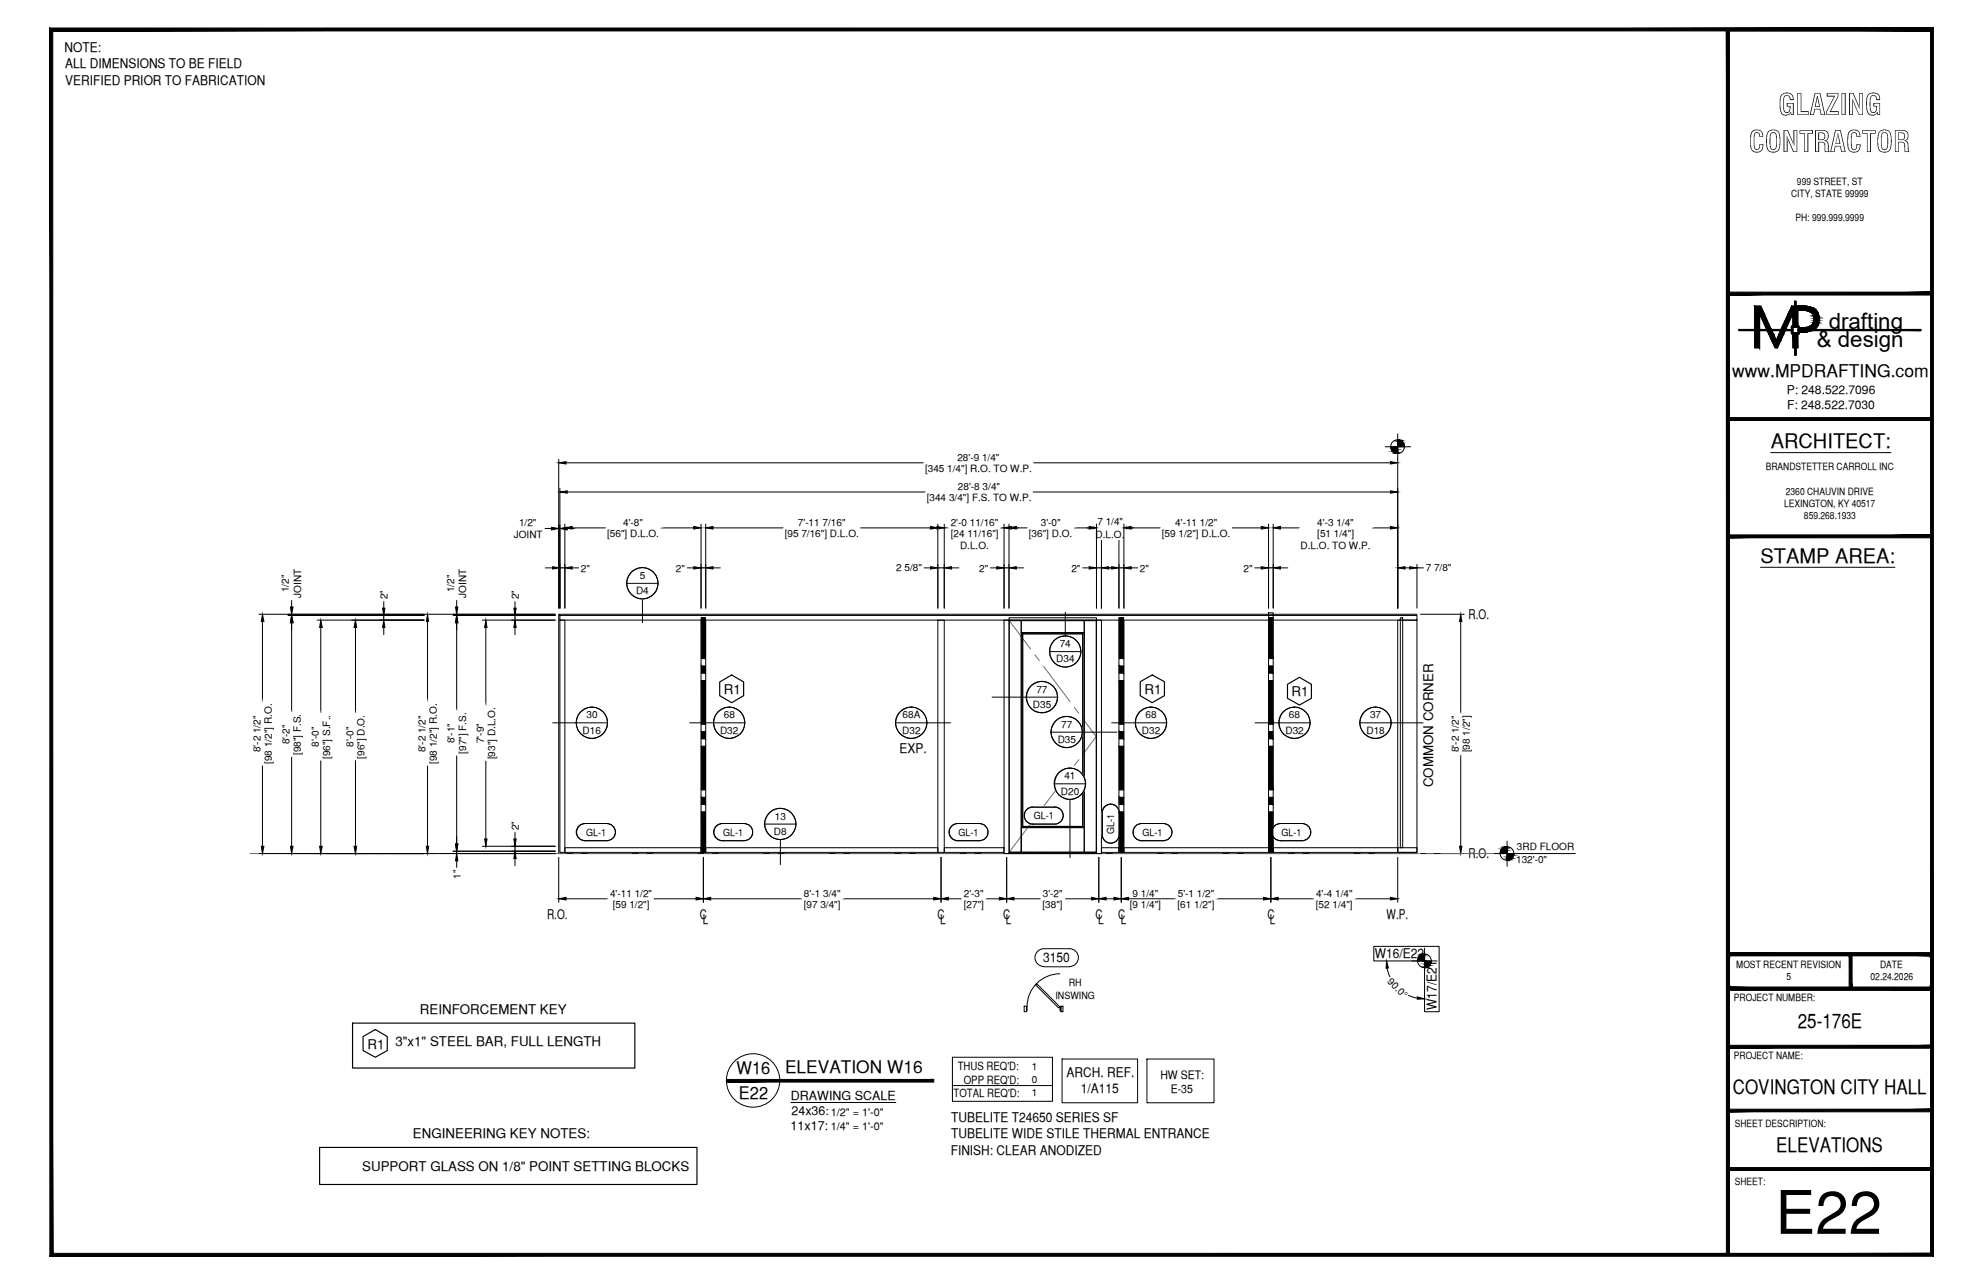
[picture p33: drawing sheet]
<svg xmlns="http://www.w3.org/2000/svg" width="432mm" height="279mm" viewBox="0 0 432 279" stroke-linecap="round" stroke-linejoin="round" font-family="sans-serif">
<defs><g id="words">
<text font-size="13.1" x="386.6" y="268.5">E22</text>
<g font-size="6.3">
<text x="387.2" y="25">GLAZING</text>
<text x="380.8" y="33.1">CONTRACTOR</text>
</g>
<g font-size="4.9">
<text x="398.2" y="71.5">drafting</text>
<text x="395.6" y="75.5">&amp; design</text>
</g>
<g font-size="4.4">
<text x="385.6" y="97.5">ARCHITECT:</text>
<text x="383.3" y="122.5">STAMP AREA:</text>
<text x="391.5" y="223.7">25-176E</text>
<text x="377.3" y="238.1">COVINGTON CITY HALL</text>
<text x="386.8" y="250.7">ELEVATIONS</text>
</g>
<g font-size="3.8">
<text x="377.2" y="82">www.MPDRAFTING.com</text>
<text x="160.4" y="233.8">W16</text>
<text x="170.9" y="233.6">ELEVATION W16</text>
<text x="160.9" y="239.1">E22</text>
</g>
<g font-size="2.9">
<text x="14" y="11.2">NOTE:</text>
<text x="14.2" y="14.8">ALL DIMENSIONS TO BE FIELD</text>
<text x="14.2" y="18.4">VERIFIED PRIOR TO FABRICATION</text>
<text x="319.8" y="134.7">R.O.</text>
<text x="157.6" y="150.9">R1</text>
<text x="249.2" y="150.9">R1</text>
<text x="281.2" y="151.4">R1</text>
<text x="195.8" y="163.8">EXP.</text>
<text x="312" y="171.3" transform="rotate(-90 312 171.3)">COMMON CORNER</text>
<text x="319.8" y="186.7">R.O.</text>
<text x="119.1" y="200">R.O.</text>
<text x="152.4" y="200">C</text>
<text x="153" y="201.1">L</text>
<text x="204.2" y="200">C</text>
<text x="204.7" y="201.1">L</text>
<text x="218.4" y="200">C</text>
<text x="219" y="201.1">L</text>
<text x="238.6" y="200">C</text>
<text x="239.1" y="201.1">L</text>
<text x="243.5" y="200">C</text>
<text x="244" y="201.1">L</text>
<text x="276" y="200">C</text>
<text x="276.5" y="201.1">L</text>
<text x="301.9" y="200">W.P.</text>
<text x="227.1" y="209.4">3150</text>
<text x="299.3" y="208.5">W16/E22</text>
<text x="91.4" y="220.7">REINFORCEMENT KEY</text>
<text x="312.8" y="219.8" transform="rotate(-90 312.8 219.8)">W17/E21</text>
<text x="86.1" y="227.7">3&quot;x1&quot; STEEL BAR, FULL LENGTH</text>
<text x="80" y="228.2">R1</text>
<text x="232.2" y="234.4">ARCH. REF.</text>
<text x="235.3" y="237.9">1/A115</text>
<text x="207.1" y="244.1">TUBELITE T24650 SERIES SF</text>
<text x="89.9" y="247.7">ENGINEERING KEY NOTES:</text>
<text x="207" y="251.3">FINISH: CLEAR ANODIZED</text>
<text x="207.1" y="247.6">TUBELITE WIDE STILE THERMAL ENTRANCE</text>
<text x="78.9" y="254.8">SUPPORT GLASS ON 1/8&quot; POINT SETTING BLOCKS</text>
</g>
<g font-size="2.7">
<text x="172.2" y="239.3">DRAWING SCALE</text>
<text x="172.1" y="245.9">11x17:</text>
<text x="172.3" y="242.6">24x36:</text>
</g>
<g font-size="2.6">
<text x="389.1" y="85.8">P: 248.522.7096</text>
<text x="389.1" y="89">F: 248.522.7030</text>
</g>
<g font-size="2.5">
<text x="208.5" y="232.9">THUS REQ'D:</text>
<text x="207.6" y="238.6">TOTAL REQ'D:</text>
<text x="209.9" y="235.8">OPP REQ'D:</text>
<text x="252.7" y="234.7">HW SET:</text>
<text x="255" y="237.8">E-35</text>
</g>
<g font-size="2.4">
<text x="180.9" y="242.8">1/2&quot; = 1'-0&quot;</text>
<text x="180.9" y="245.9">1/4&quot; = 1'-0&quot;</text>
</g>
<g font-size="2.2">
<text x="391.3" y="40.2">999 STREET, ST</text>
<text x="390" y="42.9">CITY, STATE 99999</text>
<text x="391" y="48.2">PH: 999.999.9999</text>
<text x="208.5" y="100.3">28'-9 1/4&quot;</text>
<text x="201.4" y="102.7">[345 1/4&quot;] R.O. TO W.P.</text>
<text x="208.6" y="106.6">28'-8 3/4&quot;</text>
<text x="384.5" y="102.3">BRANDSTETTER CARROLL INC</text>
<text x="388.9" y="107.6">2360 CHAUVIN DRIVE</text>
<text x="201.8" y="109.1">[344 3/4&quot;] F.S. TO W.P.</text>
<text x="388.5" y="110.3">LEXINGTON, KY 40517</text>
<text x="392.8" y="113">859.268.1933</text>
<text x="111.9" y="117.1">JOINT</text>
<text x="113" y="114.4">1/2&quot;</text>
<text x="132.2" y="116.8">[56&quot;] D.L.O.</text>
<text x="135.7" y="114.4">4'-8&quot;</text>
<text x="170.9" y="116.8">[95 7/16&quot;] D.L.O.</text>
<text x="173.7" y="114.4">7'-11 7/16&quot;</text>
<text x="207" y="114.4">2'-0 11/16&quot;</text>
<text x="207" y="116.8">[24 11/16&quot;]</text>
<text x="209" y="119.5">D.L.O.</text>
<text x="224" y="116.8">[36&quot;] D.O.</text>
<text x="226.6" y="114.4">3'-0&quot;</text>
<text x="238.6" y="117">D.L.O.</text>
<text x="239" y="114.3">7 1/4&quot;</text>
<text x="253" y="116.8">[59 1/2&quot;] D.L.O.</text>
<text x="255.9" y="114.4">4'-11 1/2&quot;</text>
<text x="283.2" y="119.5">D.L.O. TO W.P.</text>
<text x="286.8" y="114.4">4'-3 1/4&quot;</text>
<text x="286.8" y="116.8">[51 1/4&quot;]</text>
<text x="126.5" y="124.4">2&quot;</text>
<text x="139.3" y="126">5</text>
<text x="147.2" y="124.4">2&quot;</text>
<text x="195.1" y="124.3">2 5/8&quot;</text>
<text x="213.2" y="124.4">2&quot;</text>
<text x="233.3" y="124.4">2&quot;</text>
<text x="248.2" y="124.4">2&quot;</text>
<text x="270.8" y="124.4">2&quot;</text>
<text x="310.5" y="124.3">7 7/8&quot;</text>
<text x="62.9" y="128.9" transform="rotate(-90 62.9 128.9)">1/2&quot;</text>
<text x="65.6" y="130.1" transform="rotate(-90 65.6 130.1)">JOINT</text>
<text x="84.4" y="130.4" transform="rotate(-90 84.4 130.4)">2&quot;</text>
<text x="98.9" y="128.9" transform="rotate(-90 98.9 128.9)">1/2&quot;</text>
<text x="101.5" y="130.1" transform="rotate(-90 101.5 130.1)">JOINT</text>
<text x="113" y="130.4" transform="rotate(-90 113 130.4)">2&quot;</text>
<text x="138.5" y="129.3">D4</text>
<text x="230.8" y="140.8">74</text>
<text x="230" y="144.1">D34</text>
<text x="224.9" y="154.1">D35</text>
<text x="225.7" y="150.7">77</text>
<text x="63.1" y="162" transform="rotate(-90 63.1 162)">8'-2&quot;</text>
<text x="99" y="161.7" transform="rotate(-90 99 161.7)">8'-1&quot;</text>
<text x="105.3" y="161.7" transform="rotate(-90 105.3 161.7)">7'-9&quot;</text>
<text x="126.9" y="159.6">D16</text>
<text x="127.7" y="156.3">30</text>
<text x="156.8" y="159.6">D32</text>
<text x="157.6" y="156.3">68</text>
<text x="196.5" y="159.6">D32</text>
<text x="196.5" y="156.3">68A</text>
<text x="230.3" y="161.7">D35</text>
<text x="231.1" y="158.4">77</text>
<text x="248.7" y="159.6">D32</text>
<text x="249.4" y="156.3">68</text>
<text x="279.9" y="159.6">D32</text>
<text x="280.7" y="156.3">68</text>
<text x="297.6" y="159.6">D18</text>
<text x="298.3" y="156.3">37</text>
<text x="56.7" y="163.7" transform="rotate(-90 56.7 163.7)">8'-2 1/2&quot;</text>
<text x="59.2" y="166.2" transform="rotate(-90 59.2 166.2)">[98 1/2&quot;] R.O.</text>
<text x="65.5" y="164.3" transform="rotate(-90 65.5 164.3)">[98&quot;] F.S.</text>
<text x="69.4" y="162.5" transform="rotate(-90 69.4 162.5)">8'-0&quot;</text>
<text x="71.9" y="165.2" transform="rotate(-90 71.9 165.2)">[96&quot;] S.F..</text>
<text x="77" y="162.5" transform="rotate(-90 77 162.5)">8'-0&quot;</text>
<text x="79.4" y="165.1" transform="rotate(-90 79.4 165.1)">[96&quot;] D.O.</text>
<text x="92.6" y="163.7" transform="rotate(-90 92.6 163.7)">8'-2 1/2&quot;</text>
<text x="95.1" y="166.2" transform="rotate(-90 95.1 166.2)">[98 1/2&quot;] R.O.</text>
<text x="101.5" y="164" transform="rotate(-90 101.5 164)">[97&quot;] F.S.</text>
<text x="107.8" y="165.2" transform="rotate(-90 107.8 165.2)">[93&quot;] D.L.O.</text>
<text x="317.6" y="163.7" transform="rotate(-90 317.6 163.7)">8'-2 1/2&quot;</text>
<text x="320" y="163.7" transform="rotate(-90 320 163.7)">[98 1/2&quot;]</text>
<text x="231" y="172.9">D20</text>
<text x="231.8" y="169.6">41</text>
<text x="168.7" y="178.4">13</text>
<text x="225.1" y="178.2">GL-1</text>
<text x="113" y="180.7" transform="rotate(-90 113 180.7)">2&quot;</text>
<text x="127.6" y="181.9">GL-1</text>
<text x="157.5" y="181.9">GL-1</text>
<text x="168.5" y="181.7">D8</text>
<text x="208.7" y="181.9">GL-1</text>
<text x="242.6" y="181.4" transform="rotate(-90 242.6 181.4)">GL-1</text>
<text x="248.8" y="181.9">GL-1</text>
<text x="279" y="181.9">GL-1</text>
<text x="330.3" y="185">3RD FLOOR</text>
<text x="100.3" y="191.2" transform="rotate(-90 100.3 191.2)">1&quot;</text>
<text x="330.1" y="187.7">132'-0&quot;</text>
<text x="132.8" y="195.1">4'-11 1/2&quot;</text>
<text x="133.4" y="197.5">[59 1/2&quot;]</text>
<text x="175" y="197.5">[97 3/4&quot;]</text>
<text x="175.1" y="195.1">8'-1 3/4&quot;</text>
<text x="209.9" y="195.1">2'-3&quot;</text>
<text x="209.9" y="197.5">[27&quot;]</text>
<text x="227" y="197.5">[38&quot;]</text>
<text x="227.1" y="195.1">3'-2&quot;</text>
<text x="246" y="197.5">[9 1/4&quot;]</text>
<text x="246.6" y="195.1">9 1/4&quot;</text>
<text x="256.4" y="197.5">[61 1/2&quot;]</text>
<text x="256.5" y="195.1">5'-1 1/2&quot;</text>
<text x="286.5" y="197.5">[52 1/4&quot;]</text>
<text x="286.6" y="195.1">4'-4 1/4&quot;</text>
<text x="232.7" y="214.6">RH</text>
<text x="302" y="213.7" transform="rotate(45 302 213.7)">90.0°</text>
<text x="378.1" y="210.6">MOST RECENT REVISION</text>
<text x="389" y="213.3">5</text>
<text x="407.3" y="213.2">02.24.2026</text>
<text x="409.4" y="210.6">DATE</text>
<text x="229.8" y="217.3">INSWING</text>
<text x="377.6" y="217.8">PROJECT NUMBER:</text>
<text x="224.7" y="232.8">1</text>
<text x="377.6" y="230.4">PROJECT NAME:</text>
<text x="224.7" y="235.7">0</text>
<text x="224.7" y="238.4">1</text>
<text x="377.8" y="245.2">SHEET DESCRIPTION:</text>
<text x="377.8" y="257.9">SHEET:</text>
</g>
</g></defs>
<!-- layer: COMPONENTS -->
<path d="M121.9 133.9h186.6" fill="none" stroke="#fff" stroke-width=".22"/>
<path d="M121.9 133.9v1h186.6zM121.9 133.9h186.6v1z" fill="#fff" stroke="#fff" stroke-width=".22"/>
<g fill="none" stroke="#000" stroke-width=".22">
<path d="M121.9 133.9h186.6v1h-186.6zM121.9 134.9h1.1v50.6h-1.1zM152.7 134.9h1v50.6h-1zM204.2 134.9h1.4v50.6h-1.4zM218.6 134.9h1.1v50.8h-1.1zM219.7 134.4h19.1v.5h-19.1zM238.8 134.9h1v50.8h-1zM243.6 134.9h1.1v50.6h-1.1zM276.2 133.3h1v52.2h-1zM304.4 134.9h4.1v50.6h-4.1zM123 184.5h29.7v1h-29.7zM153.7 184.5h50.5v1h-50.5z"/>
<path d="M205.6 184.5h13v1h-13zM239.8 184.5h3.8v1h-3.8zM244.7 184.5h31.5v1h-31.5zM277.2 184.5h27.2v1h-27.2zM304.4 184.5h4.1v1h-4.1z"/>
</g>
<!-- layer: ROUGH OPENING -->
<path d="M308.5 133.7h-186.8v52h186.8" fill="none" stroke="#000" stroke-width=".22"/>
<!-- layer: GLASS -->
<path d="M222.7 137.9h13.1v41.9h-13.1zM304.9 134.4h.5v50.1h-.5z" fill="none" stroke="#000" stroke-width=".22"/>
<!-- layer: DIM -->
<g fill="none" stroke="#000" stroke-width=".22">
<path d="M121.7 99.9v32.4M304.4 99.9v32.4M118.5 115h1.6M121.7 115h.2M121.9 106.3v26M123 114v18.3M123.3 100.7h77.9M123.5 107.1h78M123.5 115h1.6M124.6 114.9h7.4M143.7 114.9h7.4M152.7 114v18.3"/>
<path d="M153.7 114v18.3M155.3 114.9h15.3M187.3 114.9h16.7M204.2 114v18.3M205.6 114.9h1.1M205.6 114v18.3M217.7 114.9h.9M218.6 114v18.3M219.7 114v18.3M220.2 114.9h3.6M224.8 107.1h78M224.9 100.7h77.9"/>
<path d="M233.7 114.9h4.6M238.8 114v18.3M239.8 114.9h3.8M239.8 114v18.3M243.6 114v18.3M244.7 114v18.3M245.2 114.9h7.5M268.2 114.9h6.4M276.2 114v18.3M277.2 114v18.3M278.8 114.9h4.2M298.6 114.9h4.2"/>
<path d="M56.4 133.7h64.5M57.1 135.3v17.6M62.7 133.9h29.6M63.5 130.5v1.6M63.5 133.7v.2M63.5 135.5v19.6M69.1 134.9h23.2M69.8 136.5v18.8M77.4 136.5v18.9M83.6 130.7v1.6M83.6 133.9v1M83.6 136.5v1.6"/>
<path d="M93.1 135.3v17.6M98.7 133.9h22.2M99.4 130.5v1.6M99.4 133.7v.2M99.4 135.5v19.3M105 134.9h15.9M105.8 136.5v17.2M112.1 130.7v1.6M112.1 133.9v1M112.1 136.5v1.6M118.7 123.6h1.6M121.9 123.6h1.1"/>
<path d="M124.6 123.6h1.6M149.5 123.6h1.6M152.7 123.6h1M155.3 123.6h1.5M201 123.6h1.6M204.2 123.6h1.4M207.2 123.6h1.6M215.5 123.6h1.5M218.6 123.6h1.1M221.3 123.6h1.6M235.6 123.6h1.6M238.8 123.6h1"/>
<path d="M240.5 123.6h2.5M243.6 123.6h1.1M246.3 123.6h1.6M273 123.6h1.6M276.2 123.6h1M278.8 123.6h1.6M305.9 123.6h1.1M308.5 122.8v9.5M308.5 123.6h1.6M309.3 133.7h9.5M318.1 135.3v20.1M57.1 166.5v17.6"/>
<path d="M63.5 164.6v19.5M69.8 165.4v18.7M77.4 165.4v18.7M93.1 166.5v17.6M99.4 164.3v19.3M105.8 165.5v17.1M318.1 164v20.1M56.4 185.7h64.5M98.7 185.2h22.2M99.4 185.2v.5M99.4 187.3v1.6M105 184.1h15.9"/>
<path d="M112.1 181v1.6M112.1 184.1v1.1M112.1 186.8v1.6M121.7 186.6v9.7M123.3 195.6h9.2M142.3 195.6h9.3M153.2 186.6v9.7M154.7 195.6h20.1M183.3 195.6h20M204.9 186.6v9.7M206.5 195.6h3M214.5 195.6h3.1"/>
<path d="M219.2 186.6v9.7M220.8 195.6h6M231.7 195.6h6M239.3 186.6v9.7M240.9 195.6h1.7M244.2 195.6h12M244.2 186.6v9.7M264.7 195.6h10.4M276.7 186.6v9.7M278.3 195.6h8M294.8 195.6h8M304.4 186.6v9.7"/>
<path d="M309.3 185.7h9.5M302 210.7l.6 1.8M306.7 216.6l1.9 .6"/>
</g>
<g fill="#000" stroke="#000" stroke-width=".22">
<path d="M120.1 114.7l1.6 .3-1.6 .3zM121.7 100.7l1.6-.2v.5zM121.9 107.1l1.6-.3v.5zM121.9 115l1.6-.3v.6zM123 114.9l1.6-.3v.5zM151.1 114.6l1.6 .3-1.6 .2zM153.7 114.9l1.6-.3v.5zM202.6 114.6l1.6 .3-1.6 .2zM204 114.6l1.6 .3-1.6 .2zM218.6 114.9l1.6-.3v.5zM219.7 114.9l1.6-.3v.5zM237.2 114.6l1.6 .3-1.6 .2z"/>
<path d="M238.3 114.6l1.5 .3-1.5 .2zM243.6 114.9l1.6-.3v.5zM244.7 114.9l1.6-.3v.5zM274.6 114.6l1.6 .3-1.6 .2zM277.2 114.9l1.6-.3v.5zM302.8 100.5l1.6 .2-1.6 .3zM302.8 106.8l1.6 .3-1.6 .2zM302.8 114.6l1.6 .3-1.6 .2zM57.1 133.7l.4 1.6h-.6zM63.5 133.9l.3 1.6h-.6zM63.2 132.1h.6l-.3 1.6zM69.8 134.9l.4 1.6h-.6z"/>
<path d="M77.4 134.9l.3 1.6h-.6zM83.6 134.9l.2 1.6h-.5zM83.3 132.3h.5l-.2 1.6zM93.1 133.7l.2 1.6h-.5zM99.4 133.9l.3 1.6h-.5zM99.2 132.1h.5l-.3 1.6zM105.8 134.9l.2 1.6h-.5zM112.1 134.9l.3 1.6h-.5zM111.9 132.3h.5l-.3 1.6zM120.3 123.3l1.6 .3-1.6 .2zM123 123.6l1.6-.3v.5zM151.1 123.3l1.6 .3-1.6 .2z"/>
<path d="M153.7 123.6l1.6-.3v.5zM202.6 123.3l1.6 .3-1.6 .2zM205.6 123.6l1.6-.3v.5zM217 123.3l1.6 .3-1.6 .2zM219.7 123.6l1.6-.3v.5zM237.2 123.3l1.6 .3-1.6 .2zM239.8 123.6l1.6-.3v.5zM242.1 123.3l1.5 .3-1.5 .2zM244.7 123.6l1.6-.3v.5zM274.6 123.3l1.6 .3-1.6 .2zM277.2 123.6l1.6-.3v.5zM304.4 123.6l1.5-.3v.5z"/>
<path d="M307 123.3l1.5 .3-1.5 .2zM318.1 133.7l.2 1.6h-.5zM56.9 184.1h.6l-.4 1.6zM63.2 184.1h.6l-.3 1.6zM69.6 184.1h.6l-.4 1.6zM77.1 184.1h.6l-.3 1.6zM92.8 184.1h.5l-.2 1.6zM99.2 183.6h.5l-.3 1.6zM99.4 185.7l.3 1.6h-.5zM105.5 182.6h.5l-.2 1.5zM112.1 185.2l.3 1.6h-.5zM111.9 182.6h.5l-.3 1.5z"/>
<path d="M121.7 195.6l1.6-.3v.5zM151.6 195.3l1.6 .3-1.6 .2zM153.2 195.6l1.5-.3v.5zM203.3 195.3l1.6 .3-1.6 .2zM204.9 195.6l1.6-.3v.5zM217.6 195.3l1.6 .3-1.6 .2zM219.2 195.6l1.6-.3v.5zM237.7 195.3l1.6 .3-1.6 .2zM239.3 195.6l1.6-.3v.5zM242.6 195.3l1.6 .3-1.6 .2zM244.2 195.6l1.5-.3v.5zM275.1 195.3l1.6 .3-1.6 .2z"/>
<path d="M276.7 195.6l1.6-.3v.5zM302.8 195.3l1.6 .3-1.6 .2zM317.8 184.1h.5l-.2 1.6zM301.9 209.1l.4 1.5-.5 .1zM308.6 216.9l1.6 .5h-1.6z"/>
</g>
<g fill="#fff" stroke="#fff" stroke-width=".22">
<path d="M208.2 98.3v2.4l9.7-2.4zM208.2 100.7l9.7-2.4v2.4z"/>
<path d="M201.2 100.7v2.9l23.7-2.9zM201.2 103.6l23.7-2.9v2.9z"/>
<path d="M208.3 104.6v2.5l9.8-2.5zM208.3 107.1l9.8-2.5v2.5z"/>
<path d="M201.5 107.1v2.8l23.3-2.8zM201.5 109.9l23.3-2.8v2.8z"/>
<path d="M111.5 112.5v5l7-5zM111.5 117.5l7-5v5z"/>
<path d="M310.1 122.4v2.4l6.3-2.4zM310.1 124.8l6.3-2.4v2.4z"/>
<path d="M286.5 112.4v2.5l8.6-2.5zM286.5 114.9l8.6-2.5v2.5z"/>
<path d="M283 114.9v5.1l15.6-5.1zM283 120l15.6-5.1v5.1z"/>
<path d="M206.7 112.4v2.5l11-2.5zM206.7 114.9l11-2.5v2.5z"/>
<path d="M206.7 114.9v5.1l11-5.1zM206.7 120l11-5.1v5.1z"/>
<path d="M126.2 122.4v2.4l2.6-2.4zM126.2 124.8l2.6-2.4v2.4z"/>
<path d="M135.3 112.4v2.5l5-2.5zM135.3 114.9l5-2.5v2.5z"/>
<path d="M132 114.9v2.8l11.7-2.8zM132 117.7l11.7-2.8v2.8z"/>
<path d="M173.5 112.4v2.5l11-2.5zM173.5 114.9l11-2.5v2.5z"/>
<path d="M170.6 114.9v2.8l16.7-2.8zM170.6 117.7l16.7-2.8v2.8z"/>
<path d="M194.8 122.4v2.4l6.2-2.4zM194.8 124.8l6.2-2.4v2.4z"/>
<path d="M146.9 122.4v2.4l2.6-2.4zM146.9 124.8l2.6-2.4v2.4z"/>
<path d="M286.3 193.1v2.5l8.5-2.5zM286.3 195.6l8.5-2.5v2.5z"/>
<path d="M286.3 195.6v2.8l8.5-2.8zM286.3 198.4l8.5-2.8v2.8z"/>
<path d="M132.5 193.1v2.5l9.8-2.5zM132.5 195.6l9.8-2.5v2.5z"/>
<path d="M133.2 195.6v2.8l8.5-2.8zM133.2 198.4l8.5-2.8v2.8z"/>
<path d="M209.5 193.1v2.5l5-2.5zM209.5 195.6l5-2.5v2.5z"/>
<path d="M209.6 195.6v2.8l4.9-2.8zM209.6 198.4l4.9-2.8v2.8z"/>
<path d="M174.8 193.1v2.5l8.5-2.5zM174.8 195.6l8.5-2.5v2.5z"/>
<path d="M174.8 195.6v2.8l8.5-2.8zM174.8 198.4l8.5-2.8v2.8z"/>
<path d="M315.7 155.4v8.6h2.4zM315.7 155.4h2.4v8.6z"/>
<path d="M318.1 155.4v8.6h2.8zM318.1 155.4h2.8v8.6z"/>
<path d="M212.9 122.4v2.4l2.6-2.4zM212.9 124.8l2.6-2.4v2.4z"/>
<path d="M226.8 193.1v2.5l4.9-2.5zM226.8 195.6l4.9-2.5v2.5z"/>
<path d="M226.8 195.6v2.8l4.9-2.8zM226.8 198.4l4.9-2.8v2.8z"/>
<path d="M238.4 112.3v5.1l6.7-5.1zM238.4 117.4l6.7-5.1v5.1z"/>
<path d="M233 122.4v2.4l2.6-2.4zM233 124.8l2.6-2.4v2.4z"/>
<path d="M246.3 193.1v2.5l6.2-2.5zM246.3 195.6l6.2-2.5v2.5z"/>
<path d="M245.7 195.6v2.8l7.4-2.8zM245.7 198.4l7.4-2.8v2.8z"/>
<path d="M255.6 112.4v2.5l9.8-2.5zM255.6 114.9l9.8-2.5v2.5z"/>
<path d="M252.7 114.9v2.8l15.5-2.8zM252.7 117.7l15.5-2.8v2.8z"/>
<path d="M247.9 122.4v2.4l2.6-2.4zM247.9 124.8l2.6-2.4v2.4z"/>
<path d="M256.2 193.1v2.5l8.5-2.5zM256.2 195.6l8.5-2.5v2.5z"/>
<path d="M256.2 195.6v2.8l8.5-2.8zM256.2 198.4l8.5-2.8v2.8z"/>
<path d="M270.4 122.4v2.4l2.6-2.4zM270.4 124.8l2.6-2.4v2.4z"/>
<path d="M98.3 188.9v2.5h2.3zM98.3 188.9h2.3v2.5z"/>
<path d="M111 178.4v2.6h2.3zM111 178.4h2.3v2.6z"/>
<path d="M226.3 112.4v2.5l5-2.5zM226.3 114.9l5-2.5v2.5z"/>
<path d="M223.8 114.9v2.8l9.9-2.8zM223.8 117.7l9.9-2.8v2.8z"/>
<path d="M90.7 155.4v8.6h2.4zM90.7 155.4h2.4v8.6z"/>
<path d="M93.1 152.9v13.6h2.9zM93.1 152.9h2.9v13.6z"/>
<path d="M97 157.1v5h2.4zM97 157.1h2.4v5z"/>
<path d="M99.4 154.8v9.5h3zM99.4 154.8h3v9.5z"/>
<path d="M96.9 123.4v7.1h5.1zM96.9 123.4h5.1v7.1z"/>
<path d="M111 128.1v2.6h2.3zM111 128.1h2.3v2.6z"/>
<path d="M103.4 157.1v5h2.4zM103.4 157.1h2.4v5z"/>
<path d="M105.8 153.7v11.8h2.9zM105.8 153.7h2.9v11.8z"/>
<path d="M54.7 155.4v8.6h2.4zM54.7 155.4h2.4v8.6z"/>
<path d="M57.1 152.9v13.6h3zM57.1 152.9h3v13.6z"/>
<path d="M61.1 157.4v4.9h2.4zM61.1 157.4h2.4v4.9z"/>
<path d="M63.5 155.1v9.5h2.9zM63.5 155.1h2.9v9.5z"/>
<path d="M61 123.4v7.1h5zM61 123.4h5v7.1z"/>
<path d="M82.4 128.1v2.6h2.4zM82.4 128.1h2.4v2.6z"/>
<path d="M67.4 157.9v4.9h2.4zM67.4 157.9h2.4v4.9z"/>
<path d="M69.8 155.3v10.1h3zM69.8 155.3h3v10.1z"/>
<path d="M74.9 157.9v4.9h2.5zM74.9 157.9h2.5v4.9z"/>
<path d="M77.4 155.4v10h2.9zM77.4 155.4h2.9v10z"/>
</g>
<!-- layer: SYMBOLS -->
<g fill="#000" stroke="#000" stroke-width=".22">
<path d="M304.4 95.7l.2 .1zM303.8 98.6h.6zM327.9 184.3h.3zM328.2 187.1h.5l-.3 .2zM309.9 207.6h.3zM310.2 210.5h.5z"/>
<path d="M302.9 97.2h1.5l-1.5 .3zM302.9 97.5h1.5v-.3z"/>
<path d="M302.9 97.5h1.5l-1.4 .2zM303 97.7h1.4v-.2z"/>
<path d="M303 97.7h1.4l-1.3 .2zM303.1 97.9h1.3v-.2z"/>
<path d="M303.1 97.9h1.3l-1.2 .3zM303.2 98.2h1.2v-.3z"/>
<path d="M303.2 98.2h1.2l-1 .2zM303.4 98.4h1v-.2z"/>
<path d="M303.4 98.4h1l-.7 .1zM303.7 98.5h.7v-.1z"/>
<path d="M303.7 98.5h.7l-.6 .1zM303.8 98.6h.6v-.1z"/>
<path d="M304.1 98.7h.3zM304.1 98.7l.3-.1z"/>
<path d="M304.4 95.8h.2zM304.4 95.8h.5z"/>
<path d="M304.4 95.8h.5zM304.4 95.9h.7z"/>
<path d="M304.4 95.9h.7l-.7 .2zM304.4 96.1h.9l-.2-.2z"/>
<path d="M304.4 96.1h.9l-.9 .2zM304.4 96.3h1.1l-.2-.2z"/>
<path d="M304.4 96.3h1.1l-1.1 .2zM304.4 96.5h1.3l-.2-.2z"/>
<path d="M304.4 96.5h1.3l-1.3 .2zM304.4 96.7h1.4l-.1-.2z"/>
<path d="M304.4 96.7h1.4l-1.4 .3zM304.4 97h1.4v-.3z"/>
<path d="M304.4 97h1.4l-1.4 .2zM304.4 97.2h1.5l-.1-.2z"/>
<path d="M327.9 184.3h.3zM327.7 184.3h.5z"/>
<path d="M327.7 184.3l.5 .2v-.2zM327.4 184.5l.3-.2 .5 .2z"/>
<path d="M327.4 184.5l.8 .2v-.2zM327.2 184.7l.2-.2 .8 .2z"/>
<path d="M327.2 184.7l1 .1v-.1zM327 184.8l.2-.1 1 .1z"/>
<path d="M327 184.8l1.2 .2v-.2zM327 184.8l1.2 .2h-1.4z"/>
<path d="M326.8 185l1.4 .2v-.2zM326.8 185l1.4 .2h-1.4z"/>
<path d="M326.8 185.2l1.4 .3v-.3zM326.8 185.2l1.4 .3h-1.5z"/>
<path d="M326.7 185.5l1.5 .2v-.2zM326.7 185.5l1.5 .2h-1.6z"/>
<path d="M328.2 187.3h.2zM328.2 187.1l.2 .2h-.2z"/>
<path d="M328.2 187.1h.7zM328.2 187.1h.5z"/>
<path d="M328.2 186.9l.7 .2 .2-.2zM328.2 186.9l.7 .2h-.7z"/>
<path d="M328.2 186.8l.9 .1 .2-.1zM328.2 186.8l.9 .1h-.9z"/>
<path d="M328.2 186.5l1.1 .3 .1-.3zM328.2 186.5l1.1 .3h-1.1z"/>
<path d="M328.2 186.2l1.2 .3 .2-.3zM328.2 186.2l1.2 .3h-1.2z"/>
<path d="M328.2 185.7l1.4 .4v-.4zM328.2 185.7l1.4 .4h-1.4z"/>
<path d="M328.2 186.1l1.4 .1v-.1zM328.2 186.1l1.4 .1h-1.4z"/>
<path d="M309.9 207.6l.3 .1zM309.7 207.7h.5z"/>
<path d="M309.7 207.7l.5 .1zM309.4 207.8h.8z"/>
<path d="M309.4 207.8l.8 .2v-.2zM309.4 207.8l.8 .2h-1z"/>
<path d="M309.2 208l1 .2v-.2zM309.2 208l1 .2h-1.1z"/>
<path d="M309.1 208.2l1.1 .1v-.1zM309.1 208.2l1.1 .1h-1.3z"/>
<path d="M308.9 208.3l1.3 .3v-.3zM308.9 208.3l1.3 .3h-1.4z"/>
<path d="M308.8 208.6l1.4 .3v-.3zM308.8 208.6l1.4 .3h-1.5z"/>
<path d="M308.7 208.9l1.5 .2v-.2zM308.7 208.9l1.5 .2h-1.5z"/>
<path d="M310.2 210.6h.3zM310.2 210.5l.3 .1z"/>
<path d="M310.2 210.4l.5 .1 .3-.1zM310.2 210.4l.5 .1h-.5z"/>
<path d="M310.2 210.2l.8 .2 .1-.2zM310.2 210.2l.8 .2h-.8z"/>
<path d="M310.2 210.1l.9 .1 .2-.1zM310.2 210.1l.9 .1h-.9z"/>
<path d="M310.2 209.8l1.1 .3 .2-.3zM310.2 209.8l1.1 .3h-1.1z"/>
<path d="M310.2 209.6l1.3 .2 .1-.2zM310.2 209.6l1.3 .2h-1.3z"/>
<path d="M310.2 209.1l1.5 .3v-.3zM310.2 209.1l1.5 .3h-1.5z"/>
<path d="M310.2 209.4l1.4 .2 .1-.2zM310.2 209.4l1.4 .2h-1.4z"/>
<path d="M158.2 234.9v.6l45.1-.6zM158.2 235.5l45.1-.6v.6z"/>
</g>
<g fill="none" stroke="#000" stroke-width=".22">
<path d="M301.6 97.2h5.5M304.4 94.4v5.5M136.5 126.9h6.8M125.5 157.3h6.8M155.4 157.3h6.8M195 157.3h6.9M216 151.7h14.3M228.6 141.8h6.8M228.9 159.3h14.3M247.3 157.3h6.8M278.5 157.3h6.8M296.1 157.3h6.9"/>
<path d="M127.3 179.2a1.87 1.87 0 0 0-1.8 1.9 1.87 1.87 0 0 0 1.8 1.8M127.4 179.2h4.7a1.87 1.87 0 0 1 1.9 1.9 1.87 1.87 0 0 1-1.9 1.8h-4.7M162 179.2a1.87 1.87 0 0 1 1.9 1.9 1.87 1.87 0 0 1-1.9 1.8M162.1 179.2h-4.8a1.87 1.87 0 0 0-1.9 1.9 1.87 1.87 0 0 0 1.9 1.8h4.8M166.5 179.3h6.9M208.5 179.2a1.87 1.87 0 0 0-1.9 1.9 1.87 1.87 0 0 0 1.9 1.8M208.5 179.2h4.8a1.87 1.87 0 0 1 1.8 1.9 1.87 1.87 0 0 1-1.8 1.8h-4.8M224.9 175.6a1.87 1.87 0 0 0-1.9 1.9 1.87 1.87 0 0 0 1.9 1.8M224.9 175.6h4.8M229.6 170.6h6.8M229.6 175.6a1.87 1.87 0 0 1 1.9 1.9 1.87 1.87 0 0 1-1.9 1.8h-4.7M240 176.8a1.87 1.87 0 0 1 1.8-1.9 1.87 1.87 0 0 1 1.9 1.9"/>
<path d="M240 176.8v4.8M243.7 176.8v4.8a1.87 1.87 0 0 1-1.9 1.9 1.87 1.87 0 0 1-1.8-1.9M248.6 179.2a1.87 1.87 0 0 0-1.9 1.9 1.87 1.87 0 0 0 1.9 1.8M248.6 179.2h4.7a1.87 1.87 0 0 1 1.9 1.9 1.87 1.87 0 0 1-1.9 1.8h-4.7M278.8 179.2a1.87 1.87 0 0 0-1.9 1.9 1.87 1.87 0 0 0 1.9 1.8M278.8 179.2h4.8a1.87 1.87 0 0 1 1.8 1.9 1.87 1.87 0 0 1-1.8 1.8h-4.8M325.4 185.7h17.6M328.2 183v5.5M307.4 209.1h5.5M310.2 206.3v5.5M207.4 230.1h21.8v9.5h-21.8zM207.4 236.2h21.8"/>
<circle cx="304.3" cy="97.2" r="1.49"/>
<circle cx="139.9" cy="126.9" r="3.4"/>
<circle cx="128.9" cy="157.3" r="3.4"/>
<circle cx="158.8" cy="157.3" r="3.4"/>
<circle cx="198.4" cy="157.3" r="3.4"/>
<circle cx="226.9" cy="151.7" r="3.4"/>
<circle cx="231.9" cy="141.8" r="3.4"/>
<circle cx="232.3" cy="159.3" r="3.4"/>
<circle cx="250.6" cy="157.3" r="3.4"/>
<circle cx="281.8" cy="157.3" r="3.4"/>
<circle cx="299.5" cy="157.3" r="3.4"/>
<circle cx="169.9" cy="179.3" r="3.4"/>
<circle cx="233" cy="170.5" r="3.4"/>
<circle cx="328.1" cy="185.7" r="1.49"/>
<circle cx="310.2" cy="209.1" r="1.49"/>
<circle cx="164" cy="235.1" r="5.8"/>
</g>
<!-- layer: MEDIUM_2 -->
<g fill="none" stroke="#000" stroke-width=".22">
<path d="M219.8 135.1h2.6v50.3v-5.3h13.7v5.3h-16.3zM222.4 135.1h13.7v2.6h-13.7zM222.4 137.7h.3v42.4h-.3zM222.7 137.7h13.1v.2h-13.1zM235.8 137.7h.3v42.4h-.3zM236.1 135.1h2.6v50.3h-2.6zM222.7 179.8h13.1v.3h-13.1zM219.7 185.5h19.1v.2h-19.1zM223 218.9h.5v1.3h-.5zM223.5 219.1h.1v.9h-.1zM225.5 214.3l.2-.2 5.1 5-.3 .2zM230.8 211.9a7.1 7.1 0 0 0-7.2 7.1"/>
<path d="M230.8 219.1h.2v.9h-.2zM231 218.9h.5v1.3h-.5zM299.1 205.9h14.3v14.3h-3.2v-11.1h-11.1zM172.2 239.9h22.9"/>
</g>
<!-- layer: GRID LINES -->
<g fill="none" stroke="#6c6c6c" stroke-width=".22">
<path d="M54.4 185.7h11.7M67.7 185.7h1.6M70.9 185.7h9.5M82 185.7h1.6M85.2 185.7h9.5M96.3 185.7h1.6M99.4 185.7h9.6M110.6 185.7h1.5M113.7 185.7h9.6M124.8 185.7h1.6M128 185.7h9.5M139.1 185.7h1.6"/>
<path d="M142.3 185.7h9.5M153.4 185.7h1.6M156.6 185.7h9.5M167.7 185.7h1.6M170.9 185.7h9.5M182 185.7h1.6M185.2 185.7h9.5M196.3 185.7h1.6M199.5 185.7h9.5M210.6 185.7h1.6M213.7 185.7h9.6M224.9 185.7h1.5"/>
<path d="M228 185.7h9.6M239.1 185.7h1.6M242.3 185.7h9.5M253.4 185.7h1.6M256.6 185.7h9.5M267.7 185.7h1.6M270.9 185.7h9.5M282 185.7h1.6M285.2 185.7h9.5M296.3 185.7h1.6M299.5 185.7h9.5M310.6 185.7h1.6"/>
<path d="M313.8 185.7h11.6"/>
</g>
<!-- layer: LIGHT_1 -->
<path d="M219.8 135.1l4.6 6.1M225.4 142.5l.9 1.3M227.3 145l5.7 7.7M233.9 153.9l1 1.3M235.8 156.5l2.9 3.8-2.8 3.7M224.4 179.3l-4.6 6.1M226.3 176.7l-.9 1.3M233 167.8l-5.7 7.7M234.9 165.3l-1 1.3" fill="none" stroke="#6c6c6c" stroke-width=".22"/>
<!-- layer: DETAIL TAG -->
<path d="M139.9 123.5l.9 .1M232 138.4l.9 .1M128.9 153.9l.9 .1M158.8 153.9l.8 .1M198.4 153.9l.9 .1M250.6 153.9l.9 .1M281.9 153.9l.9 .1M299.5 153.9l-.9 .1M169.9 175.9l.9 .1M233 167.1l.9 .2" fill="none" stroke="#fff" stroke-width=".22"/>
<g fill="#fff" stroke="#fff" stroke-width=".22">
<path d="M230.3 144.7l1.7 .5zM230.3 144.7l2.6 .3-.9 .2zM229.6 144.2l.7 .5 2.6 .3zM229.6 144.2l4.1 .5-.8 .3zM229 143.4l.6 .8 4.1 .5zM229 143.4l5.4 .8-.7 .5zM228.7 142.7l.3 .7 5.4 .8zM228.7 142.7l6.2 .7-.5 .8zM228.6 141.8l.1 .9 6.2 .7zM228.6 141.8l6.7 .9-.4 .7zM228.7 140.9l-.1 .9 6.7 .9zM228.7 140.9l6.7 .9-.1 .9zM229 140.1l-.3 .8 6.7 .9zM229 140.1l6.3 .8 .1 .9zM229.6 139.4l-.6 .7 6.3 .8zM229.6 139.4l5.3 .7 .4 .8zM229.6 139.4l5.3 .7-4.6-1.3zM230.3 138.8l4.1 .6 .5 .7zM230.3 138.8l4.1 .6-3.3-.9zM231.1 138.5l2.6 .3 .7 .6zM231.1 138.5l2.6 .3-1.7-.4zM232 138.4l1.7 .4z"/>
<path d="M231.3 173.5l.8 .4 .9 .1zM231.3 173.5l2.6 .4-.9 .1zM230.6 173l.7 .5 2.6 .4zM230.6 173l4.1 .5-.8 .4zM230.1 172.3l.5 .7 4.1 .5zM230.1 172.3l5.3 .7-.7 .5zM229.7 171.4l.4 .9 5.3 .7zM229.7 171.4l6.3 .9-.6 .7zM229.6 170.6l.1 .8 6.3 .9zM229.6 170.6l6.7 .8-.3 .9zM229.7 169.7l-.1 .9 6.7 .8zM229.7 169.7l6.7 .9-.1 .8zM230.1 168.8l-.4 .9 6.7 .9zM230.1 168.8l6.2 .9 .1 .9zM230.6 168.1l-.5 .7 6.2 .9zM230.6 168.1l5.4 .7 .3 .9zM230.6 168.1l5.4 .7-4.7-1.2zM231.3 167.6l4.1 .5 .6 .7zM231.3 167.6l4.1 .5-3.3-.8zM232.1 167.3l2.6 .3 .7 .5zM232.1 167.3l2.6 .3-1.7-.5zM233 167.1l1.7 .5z"/>
<path d="M168.2 182.2l1.7 .5zM168.2 182.2l2.6 .4-.9 .1zM167.5 181.7l.7 .5 2.6 .4zM167.5 181.7l4.1 .5-.8 .4zM167 181l.5 .7 4.1 .5zM167 181l5.3 .7-.7 .5zM166.6 180.1l.4 .9 5.3 .7zM166.6 180.1l6.2 .9-.5 .7zM166.5 179.3l.1 .8 6.2 .9zM166.5 179.3l6.7 .8-.4 .9zM166.6 178.4l-.1 .9 6.7 .8zM166.6 178.4l6.8 .9-.2 .8zM167 177.6l-.4 .8 6.8 .9zM167 177.6l6.2 .8 .2 .9zM167.5 176.9l-.5 .7 6.2 .8zM167.5 176.9l5.3 .7 .4 .8zM167.5 176.9l5.3 .7-4.6-1.3zM168.2 176.3l4.1 .6 .5 .7zM168.2 176.3l4.1 .6-3.3-.9zM169 176l2.6 .3 .7 .6zM169 176l2.6 .3-1.7-.4zM169.9 175.9l1.7 .4z"/>
<path d="M127.2 160.2l.8 .4 .9 .1zM127.2 160.2l2.6 .4-.9 .1zM126.5 159.7l.7 .5 2.6 .4zM126.5 159.7l4.1 .5-.8 .4zM125.9 159l.6 .7 4.1 .5zM125.9 159l5.4 .7-.7 .5zM125.6 158.2l.3 .8 5.4 .7zM125.6 158.2l6.2 .8-.5 .7zM125.5 157.3l.1 .9 6.2 .8zM125.5 157.3l6.7 .9-.4 .8zM125.6 156.4l-.1 .9 6.7 .9zM125.6 156.4l6.7 .9-.1 .9zM125.9 155.6l-.3 .8 6.7 .9zM125.9 155.6l6.3 .8 .1 .9zM126.5 154.9l-.6 .7 6.3 .8zM126.5 154.9l5.3 .7 .4 .8zM126.5 154.9l5.3 .7-4.6-1.2zM127.2 154.4l4.1 .5 .5 .7zM127.2 154.4l4.1 .5-3.3-.9zM128 154l2.6 .4 .7 .5zM128 154l2.6 .4-1.7-.5zM128.9 153.9l.9 .1 .8 .4z"/>
<path d="M157.1 160.2l.8 .4 .9 .1zM157.1 160.2l2.5 .4-.8 .1zM156.4 159.7l.7 .5 2.5 .4zM156.4 159.7l4.1 .5-.9 .4zM155.8 159l.6 .7 4.1 .5zM155.8 159l5.4 .7-.7 .5zM155.5 158.2l.3 .8 5.4 .7zM155.5 158.2l6.2 .8-.5 .7zM155.4 157.3l.1 .9 6.2 .8zM155.4 157.3l6.7 .9-.4 .8zM155.5 156.4l-.1 .9 6.7 .9zM155.5 156.4l6.7 .9-.1 .9zM155.8 155.6l-.3 .8 6.7 .9zM155.8 155.6l6.3 .8 .1 .9zM156.4 154.9l-.6 .7 6.3 .8zM156.4 154.9l5.3 .7 .4 .8zM156.4 154.9l5.3 .7-4.6-1.2zM157.1 154.4l4.1 .5 .5 .7zM157.1 154.4l4.1 .5-3.3-.9zM157.9 154l2.6 .4 .7 .5zM157.9 154l2.6 .4-1.7-.5zM158.8 153.9l.8 .1 .9 .4z"/>
<path d="M299.5 160.7l1.7-.5-.8 .4zM298.6 160.6l.9 .1 1.7-.5zM298.6 160.6l3.3-.9-.7 .5zM297.8 160.2l.8 .4 3.3-.9zM297.8 160.2l4.7-1.2-.6 .7zM297.1 159.7l.7 .5 4.7-1.2zM297.1 159.7l5.7-1.5-.3 .8zM296.6 159l.5 .7 5.7-1.5zM296.6 159l6.4-1.7-.2 .9zM296.2 158.2l.4 .8 6.4-1.7zM296.2 158.2l6.6-1.8 .2 .9zM296.1 157.3l.1 .9 6.6-1.8zM296.1 157.3l6.4-1.7 .3 .8zM296.2 156.4l-.1 .9 6.4-1.7zM296.2 156.4l5.7-1.5 .6 .7zM296.6 155.6l-.4 .8 5.7-1.5zM296.6 155.6l4.6-1.2 .7 .5zM297.1 154.9l-.5 .7 4.6-1.2zM297.1 154.9l3.3-.9 .8 .4zM297.1 154.9l3.3-.9-2.6 .4zM297.8 154.4l1.7-.5 .9 .1zM297.8 154.4l1.7-.5-.9 .1z"/>
<path d="M138.2 129.9l.8 .3 .9 .2zM138.2 129.9l2.6 .3-.9 .2zM137.5 129.3l.7 .6 2.6 .3zM137.5 129.3l4.1 .6-.8 .3zM137 128.7l.5 .6 4.1 .6zM137 128.7l5.3 .6-.7 .6zM136.6 127.8l.4 .9 5.3 .6zM136.6 127.8l6.3 .9-.6 .6zM136.5 126.9l.1 .9 6.3 .9zM136.5 126.9l6.7 .9-.3 .9zM136.6 126l-.1 .9 6.7 .9zM136.6 126l6.7 .9-.1 .9zM137 125.2l-.4 .8 6.7 .9zM137 125.2l6.2 .8 .1 .9zM137.5 124.5l-.5 .7 6.2 .8zM137.5 124.5l5.4 .7 .3 .8zM137.5 124.5l5.4 .7-4.7-1.2zM138.2 124l4.1 .5 .6 .7zM138.2 124l4.1 .5-3.3-.9zM139 123.6l2.6 .4 .7 .5zM139 123.6l2.6 .4-1.7-.5zM139.9 123.5l.9 .1 .8 .4z"/>
<path d="M196.7 160.2l.8 .4 .9 .1zM196.7 160.2l2.6 .4-.9 .1zM196 159.7l.7 .5 2.6 .4zM196 159.7l4.2 .5-.9 .4zM195.5 159l.5 .7 4.2 .5zM195.5 159l5.4 .7-.7 .5zM195.1 158.2l.4 .8 5.4 .7zM195.1 158.2l6.3 .8-.5 .7zM195 157.3l.1 .9 6.3 .8zM195 157.3l6.7 .9-.3 .8zM195.1 156.4l-.1 .9 6.7 .9zM195.1 156.4l6.8 .9-.2 .9zM195.5 155.6l-.4 .8 6.8 .9zM195.5 155.6l6.2 .8 .2 .9zM196 154.9l-.5 .7 6.2 .8zM196 154.9l5.4 .7 .3 .8zM196 154.9l5.4 .7-4.7-1.2zM196.7 154.4l4.2 .5 .5 .7zM196.7 154.4l4.2 .5-3.4-.9zM197.5 154l2.7 .4 .7 .5zM197.5 154l2.7 .4-1.8-.5zM198.4 153.9l.9 .1 .9 .4z"/>
<path d="M248.9 160.2l.8 .4 .9 .1zM248.9 160.2l2.6 .4-.9 .1zM248.2 159.7l.7 .5 2.6 .4zM248.2 159.7l4.1 .5-.8 .4zM247.7 159l.5 .7 4.1 .5zM247.7 159l5.3 .7-.7 .5zM247.3 158.2l.4 .8 5.3 .7zM247.3 158.2l6.3 .8-.6 .7zM247.3 157.3v.9l6.3 .8zM247.3 157.3l6.6 .9-.3 .8zM247.3 156.4v.9l6.6 .9zM247.3 156.4l6.8 .9-.2 .9zM247.7 155.6l-.4 .8 6.8 .9zM247.7 155.6l6.2 .8 .2 .9zM248.2 154.9l-.5 .7 6.2 .8zM248.2 154.9l5.4 .7 .3 .8zM248.2 154.9l5.4 .7-4.7-1.2zM248.9 154.4l4.1 .5 .6 .7zM248.9 154.4l4.1 .5-3.3-.9zM249.7 154l2.6 .4 .7 .5zM249.7 154l2.6 .4-1.7-.5zM250.6 153.9l.9 .1 .8 .4z"/>
<path d="M280.2 160.2l.8 .4 .9 .1zM280.2 160.2l2.6 .4-.9 .1zM279.5 159.7l.7 .5 2.6 .4zM279.5 159.7l4.1 .5-.8 .4zM279 159l.5 .7 4.1 .5zM279 159l5.3 .7-.7 .5zM278.6 158.2l.4 .8 5.3 .7zM278.6 158.2l6.3 .8-.6 .7zM278.5 157.3l.1 .9 6.3 .8zM278.5 157.3l6.7 .9-.3 .8zM278.6 156.4l-.1 .9 6.7 .9zM278.6 156.4l6.7 .9-.1 .9zM279 155.6l-.4 .8 6.7 .9zM279 155.6l6.2 .8 .1 .9zM279.5 154.9l-.5 .7 6.2 .8zM279.5 154.9l5.4 .7 .3 .8zM279.5 154.9l5.4 .7-4.7-1.2zM280.2 154.4l4.1 .5 .6 .7zM280.2 154.4l4.1 .5-3.3-.9zM281 154l2.6 .4 .7 .5zM281 154l2.6 .4-1.7-.5zM281.9 153.9l.9 .1 .8 .4z"/>
</g>
<g fill="none" stroke="#000" stroke-width=".22">
<path d="M139.9 130.4v5.1M232 133.2v5.2M120.3 157.3h5.2M150.2 157.3h5.2M201.9 157.3h5.1M242.1 157.3h5.2M273.3 157.3h5.2M303 157.3h6.9M233 174v12.6M169.9 182.7v5.5"/>
<circle cx="139.9" cy="126.9" r="3.4"/>
<circle cx="128.9" cy="157.3" r="3.4"/>
<circle cx="158.8" cy="157.3" r="3.4"/>
<circle cx="198.4" cy="157.3" r="3.4"/>
<circle cx="232" cy="141.8" r="3.4"/>
<circle cx="250.7" cy="157.3" r="3.4"/>
<circle cx="281.9" cy="157.3" r="3.4"/>
<circle cx="299.5" cy="157.3" r="3.4"/>
<circle cx="169.9" cy="179.3" r="3.4"/>
<circle cx="233" cy="170.6" r="3.4"/>
</g>
<!-- layer: GLASS TAG -->
<g fill="none" stroke="#fff" stroke-width=".22">
<path d="M132.1 179.2l-5 .1h5.4M162.1 179.2l-5.1 .1h5.4M213.3 179.2l-5.1 .1h5.4M224.6 179.3h5.4h-5.1h4.8M229.7 175.6h-5.1h5.4M240 176.5v5.4v-5.1M243.7 176.8v4.8v-5.1v5.4M253.4 179.2l-5.1 .1h5.4M283.6 179.2l-5.1 .1h5.4M127.1 182.9h5.4h-5.1h4.7M157 182.9h5.4h-5.1h4.8M208.2 182.9h5.4h-5.1h4.8"/>
<path d="M248.3 182.9h5.4h-5.1h4.8M278.5 182.9h5.4h-5.1h4.8"/>
</g>
<g fill="#fff" stroke="#fff" stroke-width=".22">
<path d="M224 175.9l.6-.3h5.4zM224 175.9h6.6l-.6-.3zM223.5 176.3l.5-.4h6.6zM223.5 176.3h7.6l-.5-.4zM223.5 176.3h7.6l-8 .5zM223.1 176.8h8.3l-.3-.5zM223.1 176.8h8.3l-8.3 .7zM223.1 177.5h8.4l-.1-.7zM223.1 177.5h8.4l-8.4 .6zM223.1 178.1h8.3l.1-.6zM223.1 178.1h8.3l-7.9 .6zM223.5 178.7h7.6l.3-.6zM223.5 178.7h7.6l-7.1 .4zM224 179.1h6.6l.5-.4zM224 179.1h6.6l-6 .2zM224.6 179.3h5.4l.6-.2z"/>
<path d="M126.5 179.5l.6-.2h5.4zM126.5 179.5h6.6l-.6-.2zM126 179.9l.5-.4h6.6zM126 179.9h7.6l-.5-.4zM126 179.9h7.6l-7.9 .6zM125.7 180.5h8.2l-.3-.6zM125.7 180.5h8.2l-8.4 .6zM125.5 181.1h8.5l-.1-.6zM125.5 181.1h8.5l-8.3 .6zM125.7 181.7h8.2l.1-.6zM125.7 181.7h8.2l-7.9 .5zM126 182.2h7.6l.3-.5zM126 182.2h7.6l-7.1 .5zM126.5 182.7h6.6l.5-.5zM126.5 182.7h6.6l-6 .2zM127.1 182.9h5.4l.6-.2z"/>
<path d="M156.4 179.5l.6-.2h5.4zM156.4 179.5h6.6l-.6-.2zM155.9 179.9l.5-.4h6.6zM155.9 179.9h7.6l-.5-.4zM155.9 179.9h7.6l-7.9 .6zM155.6 180.5h8.2l-.3-.6zM155.6 180.5h8.2l-8.4 .6zM155.4 181.1h8.5l-.1-.6zM155.4 181.1h8.5l-8.3 .6zM155.6 181.7h8.2l.1-.6zM155.6 181.7h8.2l-7.9 .5zM155.9 182.2h7.6l.3-.5zM155.9 182.2h7.6l-7.1 .5zM156.4 182.7h6.6l.5-.5zM156.4 182.7h6.6l-6 .2zM157 182.9h5.4l.6-.2z"/>
<path d="M240 176.5l.3 6.1-.3-.7zM240.3 176l-.3 .5 .3 6.1zM240.3 176l.4 7.1-.4-.5zM240.7 175.5l-.4 .5 .4 7.1zM240.7 175.5l.5 7.9-.5-.3zM240.7 175.5l.5 7.9v-8.3zM241.2 175.1l.7 8.4-.7-.1zM241.2 175.1l.7 8.4v-8.5zM241.9 175l.6 8.4-.6 .1zM241.9 175l.6 8.4v-8.3zM242.5 175.1l.6 8-.6 .3zM242.5 175.1l.6 8v-7.6zM243.1 175.5l.4 7.1-.4 .5zM243.1 175.5l.4 7.1v-6.6zM243.5 176l.2 5.9-.2 .7zM243.5 176l.2 5.9v-5.4z"/>
<path d="M247.6 179.5l.7-.2h5.4zM247.6 179.5h6.7l-.6-.2zM247.1 179.9l.5-.4h6.7zM247.1 179.9h7.7l-.5-.4zM247.1 179.9h7.7l-8 .6zM246.8 180.5h8.3l-.3-.6zM246.8 180.5h8.3l-8.3 .6zM246.8 181.1h8.4l-.1-.6zM246.8 181.1h8.4l-8.4 .6zM246.8 181.7h8.3l.1-.6zM246.8 181.7h8.3l-8 .5zM247.1 182.2h7.7l.3-.5zM247.1 182.2h7.7l-7.2 .5zM247.6 182.7h6.7l.5-.5zM247.6 182.7h6.7l-6 .2zM248.3 182.9h5.4l.6-.2z"/>
<path d="M277.9 179.5l.6-.2h5.4zM277.9 179.5h6.6l-.6-.2zM277.9 179.5h6.6l-7.1 .4zM277.4 179.9h7.6l-.5-.4zM277.4 179.9h7.6l-7.9 .6zM277.1 180.5h8.2l-.3-.6zM277.1 180.5h8.2l-8.3 .6zM277 181.1h8.4l-.1-.6zM277 181.1h8.4l-8.3 .6zM277.1 181.7h8.2l.1-.6zM277.1 181.7h8.2l-7.9 .5zM277.4 182.2h7.6l.3-.5zM277.4 182.2h7.6l-7.1 .5zM277.9 182.7h6.6l.5-.5zM277.9 182.7h6.6l-6 .2zM278.5 182.9h5.4l.6-.2z"/>
<path d="M207.6 179.5l.6-.2h5.4zM207.6 179.5h6.6l-.6-.2zM207.1 179.9l.5-.4h6.6zM207.1 179.9h7.6l-.5-.4zM207.1 179.9h7.6l-7.9 .6zM206.8 180.5h8.3l-.4-.6zM206.8 180.5h8.3l-8.4 .6zM206.7 181.1h8.4v-.6zM206.7 181.1h8.4l-8.3 .6zM206.8 181.7h8.3v-.6zM206.8 181.7h8.3l-8 .5zM207.1 182.2h7.7l.3-.5zM207.1 182.2h7.7l-7.2 .5zM207.6 182.7h6.6l.6-.5zM207.6 182.7h6.6l-6 .2zM208.2 182.9h5.4l.6-.2z"/>
</g>
<path d="M126 179.9l.5-.4 .9-.3h4.7a1.87 1.87 0 0 1 1.9 1.9 1.87 1.87 0 0 1-1.9 1.8h-4.7a1.87 1.87 0 0 1-1.7-1 1.87 1.87 0 0 1 .3-2zM155.9 179.9l.5-.4 .9-.3h4.8a1.87 1.87 0 0 1 1.8 1.9 1.87 1.87 0 0 1-1.8 1.8h-4.8a1.87 1.87 0 0 1-1.7-1 1.87 1.87 0 0 1 .3-2zM207.1 179.9l.5-.4 .9-.3h4.8a1.87 1.87 0 0 1 1.8 1.9 1.87 1.87 0 0 1-1.8 1.8h-4.8a1.87 1.87 0 0 1-1.6-1 1.87 1.87 0 0 1 .2-2zM223.5 176.3l1.1-.7h5.1a1.84 1.84 0 0 1 1.8 1.9 1.84 1.84 0 0 1-1.8 1.8h-4.8a1.84 1.84 0 0 1-1.7-1 1.84 1.84 0 0 1 .3-2zM240.7 175.5a1.86 1.86 0 0 1 1.9-.3 1.86 1.86 0 0 1 1.1 1.6v4.8a1.84 1.84 0 0 1-1.8 1.9 1.84 1.84 0 0 1-1.9-1.9v-5.1zM247.1 179.9l.5-.4 1-.3h4.8a1.87 1.87 0 0 1 1.8 1.9 1.87 1.87 0 0 1-1.8 1.8h-4.8a1.87 1.87 0 0 1-1.7-1 1.87 1.87 0 0 1 .2-2zM277.4 179.9l.5-.4 .9-.3h4.8a1.87 1.87 0 0 1 1.8 1.9 1.87 1.87 0 0 1-1.8 1.8h-4.8a1.84 1.84 0 0 1-1.7-1 1.84 1.84 0 0 1 .3-2z" fill="none" stroke="#000" stroke-width=".22"/>
<!-- layer: NOTES -->
<path d="M227.3 206.4a1.94 1.94 0 0 0-1.9 2 1.94 1.94 0 0 0 1.9 1.9M227.3 206.4h5.6M227.3 210.4h5.6M232.9 206.4a1.94 1.94 0 0 1 1.9 2 1.94 1.94 0 0 1-1.9 1.9M231.3 230.4h16.4v9.6h-16.4zM249.7 230.4h14.7v9.6h-14.7z" fill="none" stroke="#000" stroke-width=".22"/>
<!-- layer: HEAVY_2 -->
<path d="M156.7 148.4l2.6-1.5 2.6 1.5v3l-2.6 1.5-2.6-1.5zM248.3 148.3l2.6-1.4 2.7 1.4v3.1l-2.7 1.5-2.6-1.5zM280.4 148.9l2.6-1.5 2.6 1.5v3.1l-2.6 1.4-2.6-1.4zM76.8 222.6h61.4v9.8h-61.4zM79.1 225.6l2.6-1.6 2.6 1.6v3l-2.6 1.5-2.6-1.5zM69.6 249.7h82.2v8h-82.2z" fill="none" stroke="#000" stroke-width=".25"/>
<!-- layer: SYMBOLS -->
<path d="M226.9 148.3l.9 .1M232.3 155.9l.9 .1" fill="none" stroke="#fff" stroke-width=".22"/>
<g fill="#fff" stroke="#fff" stroke-width=".22">
<path d="M225.2 154.7l1.7 .4zM225.2 154.7l2.6 .3-.9 .1zM224.5 154.1l.7 .6 2.6 .3zM224.5 154.1l4.1 .6-.8 .3zM224 153.4l.5 .7 4.1 .6zM224 153.4l5.3 .7-.7 .6zM223.6 152.6l.4 .8 5.3 .7zM223.6 152.6l6.3 .8-.6 .7zM223.5 151.7l.1 .9 6.3 .8zM223.5 151.7l6.7 .9-.3 .8zM223.6 150.8l-.1 .9 6.7 .9zM223.6 150.8l6.7 .9-.1 .9zM224 150l-.4 .8 6.7 .9zM224 150l6.2 .8 .1 .9zM224.5 149.3l-.5 .7 6.2 .8zM224.5 149.3l5.4 .7 .3 .8zM224.5 149.3l5.4 .7-4.7-1.2zM225.2 148.8l4.1 .5 .6 .7zM225.2 148.8l4.1 .5-3.3-.9zM226 148.4l2.6 .4 .7 .5zM226 148.4l2.6 .4-1.7-.5zM226.9 148.3l.9 .1 .8 .4z"/>
<path d="M230.6 162.2l1.7 .5zM230.6 162.2l2.6 .4-.9 .1zM229.9 161.7l.7 .5 2.6 .4zM229.9 161.7l4.1 .5-.8 .4zM229.4 161l.5 .7 4.1 .5zM229.4 161l5.3 .7-.7 .5zM229 160.1l.4 .9 5.3 .7zM229 160.1l6.3 .9-.6 .7zM228.9 159.3l.1 .8 6.3 .9zM228.9 159.3l6.7 .8-.3 .9zM229 158.4l-.1 .9 6.7 .8zM229 158.4l6.7 .9-.1 .8zM229.4 157.6l-.4 .8 6.7 .9zM229.4 157.6l6.2 .8 .1 .9zM229.9 156.9l-.5 .7 6.2 .8zM229.9 156.9l5.4 .7 .3 .8zM229.9 156.9l5.4 .7-4.7-1.3zM230.6 156.3l4.1 .6 .6 .7zM230.6 156.3l4.1 .6-3.3-.9zM231.4 156l2.6 .3 .7 .6zM231.4 156l2.6 .3-1.7-.4zM232.3 155.9l1.7 .4z"/>
</g>
<!-- layer: REINFORCEMENT -->
<g fill="#000" stroke="#000" stroke-width=".22">
<path d="M152.7 148.1v9.5h.9zM152.7 148.1h.9v9.5z"/>
<path d="M152.7 144.9v1.6h.9zM152.7 144.9h.9v1.6z"/>
<path d="M152.7 134.4v8.9h.9zM152.7 134.4h.9v8.9z"/>
<path d="M243.7 148.1v9.5h1zM243.7 148.1h1v9.5z"/>
<path d="M243.7 144.9v1.6h1zM243.7 144.9h1v1.6z"/>
<path d="M243.7 134.4v8.9h1zM243.7 134.4h1v8.9z"/>
<path d="M276.3 148.1v9.5h.9zM276.3 148.1h.9v9.5z"/>
<path d="M276.3 144.9v1.6h.9zM276.3 144.9h.9v1.6z"/>
<path d="M276.3 134.4v8.9h.9zM276.3 134.4h.9v8.9z"/>
<path d="M152.7 173.5v1.6h.9zM152.7 173.5h.9v1.6z"/>
<path d="M152.7 162.4v9.5h.9zM152.7 162.4h.9v9.5z"/>
<path d="M152.7 159.2v1.6h.9zM152.7 159.2h.9v1.6z"/>
<path d="M243.7 173.5v1.6h1zM243.7 173.5h1v1.6z"/>
<path d="M243.7 162.4v9.5h1zM243.7 162.4h1v9.5z"/>
<path d="M243.7 159.2v1.6h1zM243.7 159.2h1v1.6z"/>
<path d="M276.3 173.5v1.6h.9zM276.3 173.5h.9v1.6z"/>
<path d="M276.3 162.4v9.5h.9zM276.3 162.4h.9v9.5z"/>
<path d="M276.3 159.2v1.6h.9zM276.3 159.2h.9v1.6z"/>
<path d="M152.7 176.7v8.8h.9zM152.7 176.7h.9v8.8z"/>
<path d="M243.7 176.7v8.8h1zM243.7 176.7h1v8.8z"/>
<path d="M276.3 176.7v8.8h.9zM276.3 176.7h.9v8.8z"/>
</g>
<path d="M152.7 134.4h.9M243.7 134.4h1M276.3 134.4h.9" fill="none" stroke="#000" stroke-width=".22"/>
<!-- layer: TITLE BLOCK -->
<g fill="#000" stroke="#000" stroke-width=".22">
<path d="M393.1 71.3h2.4zM394.3 68h1.6z"/>
<path d="M376.3 6.5v.2h44.1zM376.3 6.5h44.3l-.2 .2z"/>
<path d="M375.9 6.4l.7 266.6v-266.6zM375.9 6.4l.7 266.6h-.7z"/>
<path d="M420.6 6.5l-.2 .2 .2 234.9zM420.4 6.7l.2 234.9h-.2z"/>
<path d="M421 6.1l-.6 .6 .6 266.7zM420.4 6.7l.6 266.7-.6-.7zM10.9 273.4h410.1l-.6-.7zM10.9 273.4l.6-.7h408.9zM10.9 6.1v267.3l.6-.7zM10.9 6.1l.6 .6v266zM10.9 6.1l.6 .6 409.5-.6zM11.5 6.7l409.5-.6-.6 .6z"/>
<path d="M382.1 68.3h1.1zM382.1 68.3h1.1z"/>
<path d="M382.1 68.3l1.1 3.3v-3.3zM382.1 68.3l1.1 3.3h-1.1z"/>
<path d="M382.1 72.1l1.1 3.6v-3.6zM382.1 72.1l1.1 3.6h-1.1z"/>
<path d="M382.1 66.6l2.1 1.7-.8-1.7zM382.1 66.6l2.1 1.7h-2.1z"/>
<path d="M383.2 68.3h1zM383.2 68.3h1z"/>
<path d="M383.2 68.3l2.4 3.3-1.4-3.3zM383.2 68.3l2.4 3.3h-1z"/>
<path d="M384.9 72.1l1.3 .7-.3-.7zM384.9 72.1l1.3 .7h-1z"/>
<path d="M385.2 72.8l1.6 1.2-.6-1.2zM385.2 72.8l1.6 1.2h-1z"/>
<path d="M385.8 74l1.2 1.7 .8-1.7zM385.8 74l1.2 1.7h-.5z"/>
<path d="M387.3 72.8l.5 1.2 .6-1.2zM387.3 72.8l.5 1.2h-1z"/>
<path d="M387.7 72.1l.7 .7 .3-.7zM387.7 72.1l.7 .7h-1.1z"/>
<path d="M389.4 68.3l-.5 3.3 1.5-3.3zM389.4 68.3l-.5 3.3h-1z"/>
<path d="M390.1 71.2l.3 .5v-.5zM390.1 71.2l.3 .5h-.3z"/>
<path d="M378.7 71.7l11.7 .2v-.2zM378.7 71.7l11.7 .2h-11.7z"/>
<path d="M390.1 71.9l.3 .5v-.5zM390.1 71.9l.3 .5h-.3z"/>
<path d="M390.1 66.6l.6 1.7v-1.7zM390.1 66.6l.6 1.7h-1.3z"/>
<path d="M390.4 68.3l.3 2.6v-2.6zM390.4 68.3l.3 2.6h-.3z"/>
<path d="M390.4 72.8l.3 2.9v-2.9zM390.4 72.8l.3 2.9h-.3z"/>
<path d="M390.8 65.5l.3 5.5v-5.5zM390.8 65.5l.3 5.5h-.3z"/>
<path d="M390.8 72.6l.3 4.7v-4.7zM390.8 72.6l.3 4.7h-.3z"/>
<path d="M391.2 67.6l.3 3.3v-3.3zM391.2 67.6l.3 3.3h-.3z"/>
<path d="M391.2 72.8l.3 2.9v-2.9zM391.2 72.8l.3 2.9h-.3z"/>
<path d="M390.1 71l1.7 .2v-.2zM390.1 71l1.7 .2h-1.7z"/>
<path d="M391.5 71.2l.3 .5v-.5zM391.5 71.2l.3 .5h-.3z"/>
<path d="M391.5 71.9l.3 .5v-.5zM391.5 71.9l.3 .5h-.3z"/>
<path d="M390.1 72.4l1.7 .2v-.2zM390.1 72.4l1.7 .2h-1.7z"/>
<path d="M391.2 66.6l2.4 .1zM391.2 66.6l2.4 .1z"/>
<path d="M391.2 66.7l3.1 .2-.7-.2zM391.2 66.7l3.1 .2h-3.1z"/>
<path d="M391.9 72.2h1.7zM391.9 72.2l1.2 .1z"/>
<path d="M391.9 72.1l1.7 .1 .6-.1zM391.9 72.1l1.7 .1h-1.7z"/>
<path d="M391.2 66.9l3.8 .2-.7-.2zM391.2 66.9l3.8 .2h-3.8z"/>
<path d="M391.2 67.1l4.2 .3-.4-.3zM391.2 67.1l4.2 .3h-4.2z"/>
<path d="M391.2 67.4l4.3 .2-.1-.2zM391.2 67.4l4.3 .2h-4.3z"/>
<path d="M392.9 67.6h2.6zM392.9 67.6h2.6z"/>
<path d="M393.3 67.6l2.3 .1-.1-.1zM393.3 67.6l2.3 .1zM393.6 67.7h2zM393.6 67.7h2z"/>
<path d="M393.4 71.2l2.1 .1zM393.1 71.3h2.4zM393.1 71.3h2.4z"/>
<path d="M391.9 71.3l3.3 .3 .3-.3zM391.9 71.3l3.3 .3h-3.3z"/>
<path d="M393.6 67.7l2.1 .1-.1-.1zM393.6 67.7l2.1 .1z"/>
<path d="M393.8 71.2h1.8zM393.4 71.2h2.1z"/>
<path d="M394 67.8l1.9 .2-.2-.2zM394 67.8l1.9 .2h-1.6zM394.3 68h1.6z"/>
<path d="M394.1 71.1l1.5 .1 .1-.1zM393.8 71.2l.3-.1 1.5 .1z"/>
<path d="M394.2 70.9l1.5 .2 .1-.2zM394.2 70.9l1.5 .2h-1.6z"/>
<path d="M394.4 68l1.5 .2v-.2zM394.4 68l1.5 .2h-1.3z"/>
<path d="M394.4 70.9h1.5zM394.2 70.9h1.6z"/>
<path d="M394.6 68.2l1.4 .1-.1-.1zM394.6 68.2l1.4 .1h-1.3z"/>
<path d="M394.6 70.7l1.3 .2v-.2zM394.6 70.7l1.3 .2h-1.5z"/>
<path d="M394.7 68.3l1.3 .2v-.2zM394.7 68.3l1.3 .2h-1.2z"/>
<path d="M394.8 68.5l1.2 .2v-.2zM394.8 68.5l1.2 .2h-1.1zM394.9 68.7h1.1zM394.9 68.7h1.1z"/>
<path d="M394.8 70.4l1.2 .1v-.1zM394.8 70.4l1.2 .1h-1.3z"/>
<path d="M394.7 70.5l1.2 .2 .1-.2zM394.7 70.5l1.2 .2h-1.3z"/>
<path d="M394.9 68.7l1.2 .3-.1-.3zM394.9 68.7l1.2 .3h-1.1z"/>
<path d="M394.9 70.2l1.1 .2v-.2zM394.9 70.2l1.1 .2h-1.2z"/>
<path d="M395 69l1.1 .2v-.2zM395 69l1.1 .2h-1.1z"/>
<path d="M395 69.2l1.1 .2v-.2zM395 69.2l1.1 .2h-1.1z"/>
<path d="M395 69.4l1.1 .3v-.3zM395 69.4l1.1 .3h-1.1z"/>
<path d="M395 69.7l1.1 .1v-.1zM395 69.7l1.1 .1h-1.1z"/>
<path d="M395 69.8l1 .4 .1-.4zM395 69.8l1 .4h-1.1zM394.9 70.2h1.1zM394.9 70.2h1.1z"/>
<path d="M391.5 71.7l26.8 .2v-.2zM391.5 71.7l26.8 .2h-26.8z"/>
<path d="M376.3 64.2h44.3v-.6zM376.3 63.6h44.3l-44.3 .6z"/>
<path d="M376.3 91.5h44.3v-.6zM376.3 90.9h44.3l-44.3 .6z"/>
<path d="M376.3 117h44.3v-.6zM376.3 116.4h44.3l-44.3 .6z"/>
<path d="M376.3 215.1v.4l.3-.7zM376.6 214.8l44 .7h-44.3zM376.6 214.8l44 .7-.2-.7zM420.4 214.8l.2 .3v.4z"/>
<path d="M376.3 215.1v.4l.3-.7zM376.6 214.8l44 .7h-44.3zM376.6 214.8l44 .7-.2-.7zM420.4 214.8l.2 .3v.4z"/>
<path d="M376.6 208l-.3 7.1 .3-.3zM376.3 207.7l.3 .3-.3 7.1z"/>
<path d="M376.6 208l-.3 7.1 .3-.3zM376.3 207.7l.3 .3-.3 7.1z"/>
<path d="M402.7 207.6l.6 7.5v-7.5zM402.7 207.6l.6 7.5h-.6z"/>
<path d="M420.4 208v6.8l.2-7.1zM420.6 207.7v7.4l-.2-.3z"/>
<path d="M420.4 208v6.8l.2-7.1zM420.6 207.7v7.4l-.2-.3z"/>
<path d="M420.6 207.3l-.2 .7 .2-.3zM376.3 207.3h44.3l-.2 .7zM376.3 207.3l.3 .7h43.8zM376.3 207.3l.3 .7-.3-.3z"/>
<path d="M420.6 207.3l-.2 .7 .2-.3zM376.3 207.3h44.3l-.2 .7zM376.3 207.3l.3 .7h43.8zM376.3 207.3l.3 .7-.3-.3z"/>
<path d="M376.3 215.3h44.3v-.3zM376.3 215h44.3l-44.3 .3z"/>
<path d="M376.3 228.1h44.3v-.6zM376.3 227.5h44.3l-44.3 .6z"/>
<path d="M376.2 254.1v.6l44.5-.6zM376.2 254.7l44.5-.6v.6z"/>
<path d="M376.2 241.4v.5l44.5-.5zM376.2 241.9l44.5-.5v.5z"/>
<path d="M376.3 6.5v235.1h.3zM376.3 6.5h.3v235.1z"/>
</g>
<g fill="none" stroke="#000" stroke-width=".22">
<path d="M376.3 63.9h44.3M378.7 71.7h11.4v-.7h.7v-5.5h.3v5.5h.7v.7h26.5v.2h-26.5v.7h-.7v4.7h-.3v-4.7h-.7v-.7h-11.4zM382.1 72.1h1.1v3.6h-1.1zM382.1 66.6h1.3l2.2 5h-1l-1.4-3.3v3.3h-1.1zM384.9 72.1h1l.9 1.9 .9-1.9h1l-1.7 3.6h-.5zM390.1 66.6h.6v4.3h-.3v-2.6l-1.5 3.3h-1zM390.4 71.2h1.1v1.2h-1.1zM390.4 72.8h.3v2.9h-.3zM391.2 72.8h.3v2.9h-.3zM392.8 67.6l.8 .1 .7 .3M393.1 71.3h-1.2v.3h3.3M394.2 72.1h-2.3v.2h1.2"/>
<path d="M394.2 72l-1.1 .2M394.3 70.8l-1.3 .4M394.3 68l.6 .9M394.9 69.9l-.6 .9M395 68.9v1M395 67.1l.6 .5 .4 1.1M395 67.1l-1.2-.4-2.6-.1v4.3h.3v-3.3h1.4M396 70.1l-.3 .8-.5 .7M396.1 68.7v1.4M385.6 98.5h26.1M383.3 123.4h29.3"/>
</g>
<use href="#words"/>
</svg>
